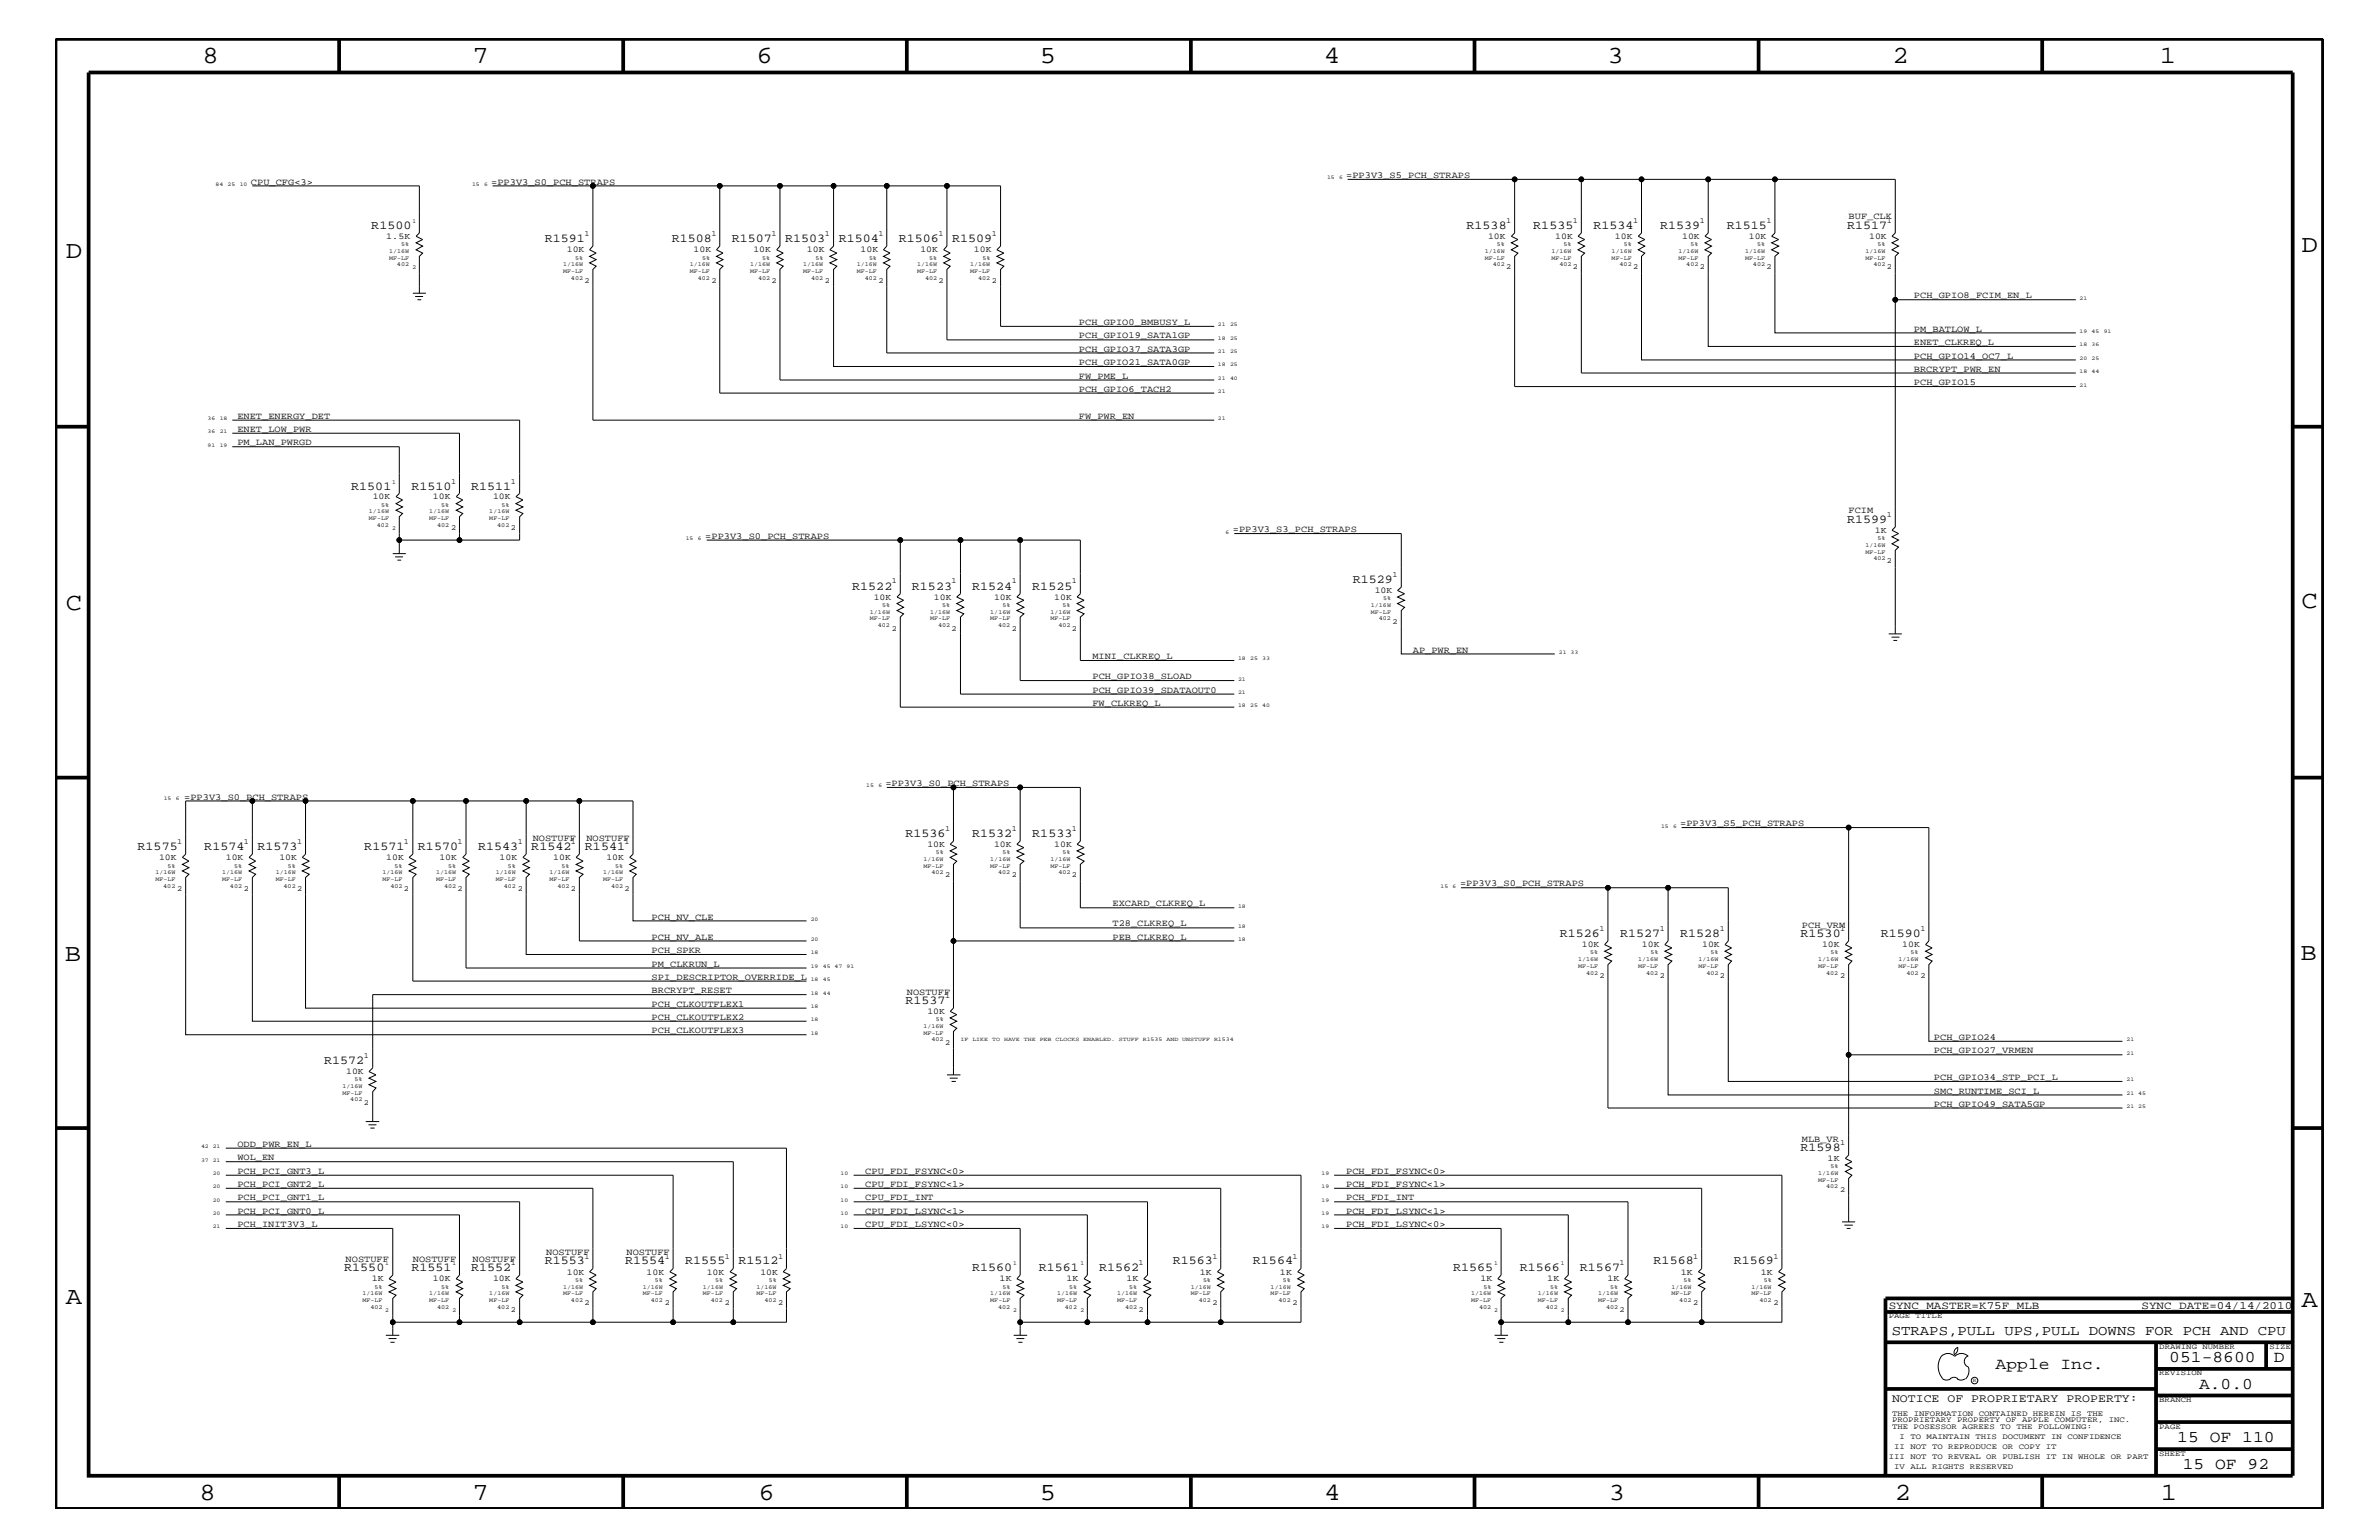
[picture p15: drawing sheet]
<svg xmlns="http://www.w3.org/2000/svg" width="432mm" height="279mm" viewBox="0 0 432 279" stroke-linecap="round" stroke-linejoin="round" font-family="sans-serif">
<defs><g id="words">
<g font-size="4.5">
<text x="36.7" y="11.5">8</text>
<text x="85.8" y="11.5">7</text>
<text x="137.3" y="11.5">6</text>
<text x="188.7" y="11.5">5</text>
<text x="240.3" y="11.5">4</text>
<text x="291.8" y="11.5">3</text>
<text x="343.5" y="11.5">2</text>
<text x="392" y="11.5">1</text>
<text x="11.9" y="46.8">D</text>
<text x="417.7" y="45.7">D</text>
<text x="11.9" y="110.6">C</text>
<text x="417.7" y="110.3">C</text>
<text x="11.8" y="174.3">B</text>
<text x="417.6" y="174.2">B</text>
<text x="11.9" y="236.7">A</text>
<text x="417.7" y="237.1">A</text>
<text x="36.2" y="272.1">8</text>
<text x="85.8" y="272.1">7</text>
<text x="137.7" y="272.1">6</text>
<text x="188.7" y="272.1">5</text>
<text x="240.4" y="272.1">4</text>
<text x="292" y="272.1">3</text>
<text x="343.9" y="272.1">2</text>
<text x="392.2" y="272.1">1</text>
</g>
<g font-size="3">
<text x="362.2" y="248.4">Apple Inc.</text>
<text x="393.7" y="247.1">051-8600</text>
<text x="399.2" y="252">A.0.0</text>
<text x="412.7" y="247.1">D</text>
<text x="395.2" y="261.6">15 OF 110</text>
<text x="396.2" y="266.6">15 OF 92</text>
</g>
<text font-size="2.5" x="343.4" y="242.3">STRAPS,PULL UPS,PULL DOWNS FOR PCH AND CPU</text>
<g font-size="2.2">
<text x="67.4" y="41.5">R1500</text>
<text x="266.2" y="41.5">R1538</text>
<text x="278.3" y="41.5">R1535</text>
<text x="289.2" y="41.5">R1534</text>
<text x="301.3" y="41.5">R1539</text>
<text x="313.4" y="41.5">R1515</text>
<text x="335.3" y="41.5">R1517</text>
<text x="98.9" y="44">R1591</text>
<text x="121.9" y="44">R1508</text>
<text x="132.8" y="44">R1507</text>
<text x="142.5" y="44">R1503</text>
<text x="152.2" y="44">R1504</text>
<text x="163.2" y="44">R1506</text>
<text x="172.8" y="44">R1509</text>
<text x="63.8" y="88.8">R1501</text>
<text x="74.7" y="88.8">R1510</text>
<text x="85.5" y="88.8">R1511</text>
<text x="335.3" y="94.9">R1599</text>
<text x="154.7" y="107">R1522</text>
<text x="165.5" y="107">R1523</text>
<text x="176.4" y="107">R1524</text>
<text x="187.4" y="107">R1525</text>
<text x="245.5" y="105.8">R1529</text>
<text x="25" y="154.3">R1575</text>
<text x="37.1" y="154.3">R1574</text>
<text x="46.7" y="154.3">R1573</text>
<text x="66.1" y="154.3">R1571</text>
<text x="75.9" y="154.3">R1570</text>
<text x="86.8" y="154.3">R1543</text>
<text x="96.4" y="154.3">R1542</text>
<text x="106.2" y="154.3">R1541</text>
<text x="164.3" y="151.8">R1536</text>
<text x="176.4" y="151.8">R1532</text>
<text x="187.4" y="151.8">R1533</text>
<text x="283.1" y="170">R1526</text>
<text x="294" y="170">R1527</text>
<text x="305" y="170">R1528</text>
<text x="326.8" y="170">R1530</text>
<text x="341.4" y="170">R1590</text>
<text x="164.3" y="182.1">R1537</text>
<text x="58.8" y="193.1">R1572</text>
<text x="326.8" y="208.8">R1598</text>
<text x="62.5" y="230.7">R1550</text>
<text x="74.7" y="230.7">R1551</text>
<text x="85.5" y="230.7">R1552</text>
<text x="98.9" y="229.4">R1553</text>
<text x="113.5" y="229.4">R1554</text>
<text x="124.4" y="229.4">R1555</text>
<text x="134" y="229.4">R1512</text>
<text x="176.4" y="230.7">R1560</text>
<text x="188.6" y="230.7">R1561</text>
<text x="199.5" y="230.7">R1562</text>
<text x="212.9" y="229.4">R1563</text>
<text x="227.4" y="229.4">R1564</text>
<text x="263.7" y="230.7">R1565</text>
<text x="275.8" y="230.7">R1566</text>
<text x="286.8" y="230.7">R1567</text>
<text x="300.1" y="229.4">R1568</text>
<text x="314.7" y="229.4">R1569</text>
</g>
<text font-size="2.1" x="343.4" y="254.4">NOTICE OF PROPRIETARY PROPERTY:</text>
<g font-size="2">
<text x="342.8" y="237.4">SYNC_MASTER=K75F_MLB</text>
<text x="388.7" y="237.4">SYNC_DATE=04/14/2010</text>
</g>
<g font-size="1.7">
<text x="45.6" y="33.6">CPU_CFG&lt;3&gt;</text>
<text x="89.2" y="33.6">=PP3V3_S0_PCH_STRAPS</text>
<text x="244.3" y="32.3">=PP3V3_S5_PCH_STRAPS</text>
<text x="335.5" y="39.8">BUF_CLK</text>
<text x="195.8" y="59">PCH_GPIO0_BMBUSY_L</text>
<text x="347.4" y="54.1">PCH_GPIO8_FCIM_EN_L</text>
<text x="195.8" y="63.9">PCH_GPIO37_SATA3GP</text>
<text x="195.8" y="61.4">PCH_GPIO19_SATA1GP</text>
<text x="347.4" y="65.1">PCH_GPIO14_OC7_L</text>
<text x="347.4" y="62.6">ENET_CLKREQ_L</text>
<text x="347.4" y="60.2">PM_BATLOW_L</text>
<text x="195.8" y="66.2">PCH_GPIO21_SATA0GP</text>
<text x="195.8" y="68.7">FW_PME_L</text>
<text x="195.8" y="71.1">PCH_GPIO6_TACH2</text>
<text x="347.4" y="69.9">PCH_GPIO15</text>
<text x="347.4" y="67.5">BRCRYPT_PWR_EN</text>
<text x="43.1" y="76">ENET_ENERGY_DET</text>
<text x="195.8" y="76">FW_PWR_EN</text>
<text x="43.1" y="78.3">ENET_LOW_PWR</text>
<text x="43.1" y="80.8">PM_LAN_PWRGD</text>
<text x="335.5" y="93.2">FCIM</text>
<text x="128" y="97.7">=PP3V3_S0_PCH_STRAPS</text>
<text x="223.8" y="96.5">=PP3V3_S3_PCH_STRAPS</text>
<text x="198.3" y="119.6">MINI_CLKREQ_L</text>
<text x="256.5" y="118.4">AP_PWR_EN</text>
<text x="198.3" y="125.7">PCH_GPIO39_SDATAOUT0</text>
<text x="198.3" y="123.2">PCH_GPIO38_SLOAD</text>
<text x="198.3" y="128">FW_CLKREQ_L</text>
<text x="160.7" y="142.6">=PP3V3_S0_PCH_STRAPS</text>
<text x="33.4" y="145.1">=PP3V3_S0_PCH_STRAPS</text>
<text x="305" y="149.9">=PP3V3_S5_PCH_STRAPS</text>
<text x="96.7" y="152.6">NOSTUFF</text>
<text x="106.4" y="152.6">NOSTUFF</text>
<text x="265" y="160.8">=PP3V3_S0_PCH_STRAPS</text>
<text x="118.3" y="166.9">PCH_NV_CLE</text>
<text x="201.9" y="164.5">EXCARD_CLKREQ_L</text>
<text x="118.3" y="172.9">PCH_SPKR</text>
<text x="118.3" y="170.5">PCH_NV_ALE</text>
<text x="201.9" y="168.1">T28_CLKREQ_L</text>
<text x="201.9" y="170.5">PEB_CLKREQ_L</text>
<text x="327.1" y="168.3">PCH_VRM</text>
<text x="118.3" y="175.4">PM_CLKRUN_L</text>
<text x="118.3" y="177.7">SPI_DESCRIPTOR_OVERRIDE_L</text>
<text x="118.3" y="180.2">BRCRYPT_RESET</text>
<text x="118.3" y="185">PCH_CLKOUTFLEX2</text>
<text x="118.3" y="182.7">PCH_CLKOUTFLEX1</text>
<text x="164.6" y="180.5">NOSTUFF</text>
<text x="118.3" y="187.5">PCH_CLKOUTFLEX3</text>
<text x="351" y="188.7">PCH_GPIO24</text>
<text x="351" y="191.1">PCH_GPIO27_VRMEN</text>
<text x="351" y="195.9">PCH_GPIO34_STP_PCI_L</text>
<text x="351" y="198.4">SMC_RUNTIME_SCI_L</text>
<text x="351" y="200.9">PCH_GPIO49_SATA5GP</text>
<text x="43.1" y="208.1">ODD_PWR_EN_L</text>
<text x="327.1" y="207.1">MLB_VR</text>
<text x="43.1" y="210.5">WOL_EN</text>
<text x="43.1" y="215.3">PCH_PCI_GNT2_L</text>
<text x="43.1" y="213">PCH_PCI_GNT3_L</text>
<text x="157.1" y="215.3">CPU_FDI_FSYNC&lt;1&gt;</text>
<text x="157.1" y="213">CPU_FDI_FSYNC&lt;0&gt;</text>
<text x="244.3" y="213">PCH_FDI_FSYNC&lt;0&gt;</text>
<text x="244.3" y="215.3">PCH_FDI_FSYNC&lt;1&gt;</text>
<text x="43.1" y="217.8">PCH_PCI_GNT1_L</text>
<text x="43.1" y="220.2">PCH_PCI_GNT0_L</text>
<text x="157.1" y="220.2">CPU_FDI_LSYNC&lt;1&gt;</text>
<text x="157.1" y="217.8">CPU_FDI_INT</text>
<text x="244.3" y="220.2">PCH_FDI_LSYNC&lt;1&gt;</text>
<text x="244.3" y="217.8">PCH_FDI_INT</text>
<text x="43.1" y="222.6">PCH_INIT3V3_L</text>
<text x="99.1" y="227.7">NOSTUFF</text>
<text x="113.7" y="227.7">NOSTUFF</text>
<text x="157.1" y="222.6">CPU_FDI_LSYNC&lt;0&gt;</text>
<text x="244.3" y="222.6">PCH_FDI_LSYNC&lt;0&gt;</text>
<text x="62.7" y="229">NOSTUFF</text>
<text x="74.9" y="229">NOSTUFF</text>
<text x="85.8" y="229">NOSTUFF</text>
</g>
<g font-size="1.6">
<text x="70.1" y="43.4">1.5K</text>
<text x="102.9" y="45.7">10K</text>
<text x="125.9" y="45.7">10K</text>
<text x="136.7" y="45.7">10K</text>
<text x="146.5" y="45.7">10K</text>
<text x="156.2" y="45.7">10K</text>
<text x="167" y="45.7">10K</text>
<text x="176.8" y="45.7">10K</text>
<text x="270.1" y="43.4">10K</text>
<text x="282.3" y="43.4">10K</text>
<text x="293.1" y="43.4">10K</text>
<text x="305.3" y="43.4">10K</text>
<text x="317.4" y="43.4">10K</text>
<text x="339.3" y="43.4">10K</text>
<text x="67.6" y="90.6">10K</text>
<text x="78.6" y="90.6">10K</text>
<text x="89.5" y="90.6">10K</text>
<text x="340.3" y="96.7">1K</text>
<text x="249.5" y="107.6">10K</text>
<text x="158.6" y="108.8">10K</text>
<text x="169.5" y="108.8">10K</text>
<text x="180.4" y="108.8">10K</text>
<text x="191.3" y="108.8">10K</text>
<text x="168.3" y="153.7">10K</text>
<text x="180.4" y="153.7">10K</text>
<text x="191.3" y="153.7">10K</text>
<text x="28.9" y="156.1">10K</text>
<text x="41" y="156.1">10K</text>
<text x="50.7" y="156.1">10K</text>
<text x="70.1" y="156.1">10K</text>
<text x="79.8" y="156.1">10K</text>
<text x="90.7" y="156.1">10K</text>
<text x="100.4" y="156.1">10K</text>
<text x="110.1" y="156.1">10K</text>
<text x="287.1" y="171.8">10K</text>
<text x="298" y="171.8">10K</text>
<text x="308.9" y="171.8">10K</text>
<text x="330.7" y="171.8">10K</text>
<text x="345.3" y="171.8">10K</text>
<text x="168.3" y="184">10K</text>
<text x="62.8" y="194.8">10K</text>
<text x="331.7" y="210.7">1K</text>
<text x="67.5" y="232.4">1K</text>
<text x="78.6" y="232.4">10K</text>
<text x="89.5" y="232.4">10K</text>
<text x="102.9" y="231.3">10K</text>
<text x="117.3" y="231.3">10K</text>
<text x="128.3" y="231.3">10K</text>
<text x="138" y="231.3">10K</text>
<text x="181.4" y="232.4">1K</text>
<text x="193.5" y="232.4">1K</text>
<text x="204.5" y="232.4">1K</text>
<text x="217.8" y="231.3">1K</text>
<text x="232.3" y="231.3">1K</text>
<text x="268.7" y="232.4">1K</text>
<text x="280.8" y="232.4">1K</text>
<text x="291.8" y="232.4">1K</text>
<text x="305.1" y="231.3">1K</text>
<text x="319.6" y="231.3">1K</text>
</g>
<g font-size="1.4">
<text x="273.4" y="40.4">1</text>
<text x="285.5" y="40.4">1</text>
<text x="296.4" y="40.4">1</text>
<text x="308.5" y="40.4">1</text>
<text x="320.6" y="40.4">1</text>
<text x="342.5" y="40.4">1</text>
<text x="106.1" y="42.9">1</text>
<text x="129.1" y="42.9">1</text>
<text x="140" y="42.9">1</text>
<text x="149.7" y="42.9">1</text>
<text x="159.4" y="42.9">1</text>
<text x="170.3" y="42.9">1</text>
<text x="180" y="42.9">1</text>
<text x="106.1" y="51.3">2</text>
<text x="129.1" y="51.3">2</text>
<text x="140" y="51.3">2</text>
<text x="149.7" y="51.3">2</text>
<text x="159.4" y="51.3">2</text>
<text x="170.3" y="51.3">2</text>
<text x="180" y="51.3">2</text>
<text x="273.4" y="48.9">2</text>
<text x="285.5" y="48.9">2</text>
<text x="296.4" y="48.9">2</text>
<text x="308.5" y="48.9">2</text>
<text x="320.6" y="48.9">2</text>
<text x="342.5" y="48.9">2</text>
<text x="81.9" y="87.7">1</text>
<text x="92.7" y="87.7">1</text>
<text x="342.5" y="93.8">1</text>
<text x="81.9" y="96.2">2</text>
<text x="92.7" y="96.2">2</text>
<text x="161.9" y="105.9">1</text>
<text x="172.7" y="105.9">1</text>
<text x="183.6" y="105.9">1</text>
<text x="194.6" y="105.9">1</text>
<text x="252.7" y="104.7">1</text>
<text x="342.5" y="102.2">2</text>
<text x="252.7" y="113.1">2</text>
<text x="161.9" y="114.4">2</text>
<text x="172.7" y="114.4">2</text>
<text x="183.6" y="114.4">2</text>
<text x="194.6" y="114.4">2</text>
<text x="32.2" y="153.2">1</text>
<text x="44.3" y="153.2">1</text>
<text x="53.9" y="153.2">1</text>
<text x="73.3" y="153.2">1</text>
<text x="83.1" y="153.2">1</text>
<text x="94" y="153.2">1</text>
<text x="103.6" y="153.2">1</text>
<text x="113.4" y="153.2">1</text>
<text x="171.5" y="150.7">1</text>
<text x="183.6" y="150.7">1</text>
<text x="194.6" y="150.7">1</text>
<text x="32.2" y="161.7">2</text>
<text x="44.3" y="161.7">2</text>
<text x="53.9" y="161.7">2</text>
<text x="73.3" y="161.7">2</text>
<text x="83.1" y="161.7">2</text>
<text x="94" y="161.7">2</text>
<text x="103.6" y="161.7">2</text>
<text x="113.4" y="161.7">2</text>
<text x="171.5" y="159.2">2</text>
<text x="183.6" y="159.2">2</text>
<text x="194.6" y="159.2">2</text>
<text x="290.3" y="168.9">1</text>
<text x="301.2" y="168.9">1</text>
<text x="312.2" y="168.9">1</text>
<text x="334" y="168.9">1</text>
<text x="348.6" y="168.9">1</text>
<text x="290.3" y="177.4">2</text>
<text x="301.2" y="177.4">2</text>
<text x="312.2" y="177.4">2</text>
<text x="334" y="177.4">2</text>
<text x="348.6" y="177.4">2</text>
<text x="171.5" y="181">1</text>
<text x="66" y="192">1</text>
<text x="171.5" y="189.5">2</text>
<text x="66" y="200.4">2</text>
<text x="334" y="207.7">1</text>
<text x="334" y="216.2">2</text>
<text x="92.7" y="229.6">1</text>
<text x="106.1" y="228.4">1</text>
<text x="120.6" y="228.4">1</text>
<text x="131.6" y="228.4">1</text>
<text x="141.2" y="228.4">1</text>
<text x="206.7" y="229.6">1</text>
<text x="220" y="228.4">1</text>
<text x="234.6" y="228.4">1</text>
<text x="294" y="229.6">1</text>
<text x="307.3" y="228.4">1</text>
<text x="321.9" y="228.4">1</text>
<text x="92.7" y="238">2</text>
<text x="106.1" y="236.8">2</text>
<text x="120.6" y="236.8">2</text>
<text x="131.6" y="236.8">2</text>
<text x="141.2" y="236.8">2</text>
<text x="206.7" y="238">2</text>
<text x="220" y="236.8">2</text>
<text x="234.6" y="236.8">2</text>
<text x="294" y="238">2</text>
<text x="307.3" y="236.8">2</text>
<text x="321.9" y="236.8">2</text>
<text x="342.8" y="239.2">PAGE TITLE</text>
<text x="391.9" y="244.7">DRAWING NUMBER</text>
<text x="411.9" y="244.7">SIZE</text>
<text x="391.9" y="249.5">REVISION</text>
<text x="343.4" y="256.8">THE INFORMATION CONTAINED HEREIN IS THE</text>
<text x="391.9" y="254.4">BRANCH</text>
<text x="343.4" y="259.3">THE POSESSOR AGREES TO THE FOLLOWING:</text>
<text x="343.4" y="258">PROPRIETARY PROPERTY OF APPLE COMPUTER, INC.</text>
<text x="343.8" y="262.9">II NOT TO REPRODUCE OR COPY IT</text>
<text x="344.8" y="261.1">I TO MAINTAIN THIS DOCUMENT IN CONFIDENCE</text>
<text x="391.9" y="259.3">PAGE</text>
<text x="342.8" y="264.7">III NOT TO REVEAL OR PUBLISH IT IN WHOLE OR PART</text>
<text x="343.8" y="266.6">IV ALL RIGHTS RESERVED</text>
<text x="391.9" y="264.1">SHEET</text>
</g>
<g font-size="1.1">
<text x="74.8" y="40.4">1</text>
<text x="70.6" y="45.9">1/16W</text>
<text x="70.6" y="47.1">MF-LF</text>
<text x="72.8" y="44.6">5%</text>
<text x="104.4" y="47.1">5%</text>
<text x="127.4" y="47.1">5%</text>
<text x="138.3" y="47.1">5%</text>
<text x="148" y="47.1">5%</text>
<text x="157.7" y="47.1">5%</text>
<text x="168.7" y="47.1">5%</text>
<text x="178.3" y="47.1">5%</text>
<text x="269.5" y="47.1">MF-LF</text>
<text x="269.5" y="45.9">1/16W</text>
<text x="271.7" y="44.6">5%</text>
<text x="281.6" y="47.1">MF-LF</text>
<text x="281.6" y="45.9">1/16W</text>
<text x="283.8" y="44.6">5%</text>
<text x="292.5" y="45.9">1/16W</text>
<text x="292.5" y="47.1">MF-LF</text>
<text x="294.7" y="44.6">5%</text>
<text x="304.6" y="45.9">1/16W</text>
<text x="304.6" y="47.1">MF-LF</text>
<text x="306.8" y="44.6">5%</text>
<text x="316.7" y="47.1">MF-LF</text>
<text x="316.7" y="45.9">1/16W</text>
<text x="318.9" y="44.6">5%</text>
<text x="338.6" y="45.9">1/16W</text>
<text x="338.6" y="47.1">MF-LF</text>
<text x="340.8" y="44.6">5%</text>
<text x="72.1" y="48.3">402</text>
<text x="74.8" y="48.9">2</text>
<text x="102.2" y="49.6">MF-LF</text>
<text x="102.2" y="48.3">1/16W</text>
<text x="103.6" y="50.7">402</text>
<text x="125.2" y="49.6">MF-LF</text>
<text x="125.2" y="48.3">1/16W</text>
<text x="126.7" y="50.7">402</text>
<text x="136.1" y="49.6">MF-LF</text>
<text x="136.1" y="48.3">1/16W</text>
<text x="137.6" y="50.7">402</text>
<text x="145.8" y="48.3">1/16W</text>
<text x="145.8" y="49.6">MF-LF</text>
<text x="147.2" y="50.7">402</text>
<text x="155.5" y="48.3">1/16W</text>
<text x="155.5" y="49.6">MF-LF</text>
<text x="157" y="50.7">402</text>
<text x="166.5" y="48.3">1/16W</text>
<text x="166.5" y="49.6">MF-LF</text>
<text x="167.9" y="50.7">402</text>
<text x="176.1" y="49.6">MF-LF</text>
<text x="176.1" y="48.3">1/16W</text>
<text x="177.5" y="50.7">402</text>
<text x="270.9" y="48.3">402</text>
<text x="283" y="48.3">402</text>
<text x="294" y="48.3">402</text>
<text x="306.1" y="48.3">402</text>
<text x="318.2" y="48.3">402</text>
<text x="340" y="48.3">402</text>
<text x="71.2" y="87.7">1</text>
<text x="67" y="94.3">MF-LF</text>
<text x="67" y="93.2">1/16W</text>
<text x="68.4" y="95.6">402</text>
<text x="69.2" y="92">5%</text>
<text x="77.9" y="93.2">1/16W</text>
<text x="77.9" y="94.3">MF-LF</text>
<text x="79.3" y="95.6">402</text>
<text x="80.1" y="92">5%</text>
<text x="88.8" y="94.3">MF-LF</text>
<text x="88.8" y="93.2">1/16W</text>
<text x="90.3" y="95.6">402</text>
<text x="91" y="92">5%</text>
<text x="71.2" y="96.2">2</text>
<text x="338.6" y="99.3">1/16W</text>
<text x="338.6" y="100.4">MF-LF</text>
<text x="340" y="101.6">402</text>
<text x="340.8" y="98">5%</text>
<text x="157.9" y="111.4">1/16W</text>
<text x="157.9" y="112.6">MF-LF</text>
<text x="159.3" y="113.7">402</text>
<text x="160.1" y="110.2">5%</text>
<text x="168.8" y="111.4">1/16W</text>
<text x="168.8" y="112.6">MF-LF</text>
<text x="170.3" y="113.7">402</text>
<text x="171" y="110.2">5%</text>
<text x="179.7" y="112.6">MF-LF</text>
<text x="179.7" y="111.4">1/16W</text>
<text x="181.2" y="113.7">402</text>
<text x="181.9" y="110.2">5%</text>
<text x="190.7" y="112.6">MF-LF</text>
<text x="190.7" y="111.4">1/16W</text>
<text x="192.1" y="113.7">402</text>
<text x="192.9" y="110.2">5%</text>
<text x="248.8" y="110.2">1/16W</text>
<text x="248.8" y="111.4">MF-LF</text>
<text x="250.3" y="112.6">402</text>
<text x="251" y="108.9">5%</text>
<text x="169.8" y="155">5%</text>
<text x="181.9" y="155">5%</text>
<text x="192.9" y="155">5%</text>
<text x="28.2" y="158.6">1/16W</text>
<text x="28.2" y="159.9">MF-LF</text>
<text x="29.6" y="161.1">402</text>
<text x="30.4" y="157.4">5%</text>
<text x="40.3" y="159.9">MF-LF</text>
<text x="40.3" y="158.6">1/16W</text>
<text x="41.7" y="161.1">402</text>
<text x="42.5" y="157.4">5%</text>
<text x="50" y="159.9">MF-LF</text>
<text x="50" y="158.6">1/16W</text>
<text x="51.5" y="161.1">402</text>
<text x="52.2" y="157.4">5%</text>
<text x="69.4" y="158.6">1/16W</text>
<text x="69.4" y="159.9">MF-LF</text>
<text x="70.9" y="161.1">402</text>
<text x="71.6" y="157.4">5%</text>
<text x="79.2" y="159.9">MF-LF</text>
<text x="79.2" y="158.6">1/16W</text>
<text x="80.6" y="161.1">402</text>
<text x="81.4" y="157.4">5%</text>
<text x="90" y="159.9">MF-LF</text>
<text x="90" y="158.6">1/16W</text>
<text x="91.4" y="161.1">402</text>
<text x="92.2" y="157.4">5%</text>
<text x="99.7" y="158.6">1/16W</text>
<text x="99.7" y="159.9">MF-LF</text>
<text x="101.2" y="161.1">402</text>
<text x="101.9" y="157.4">5%</text>
<text x="109.5" y="158.6">1/16W</text>
<text x="109.5" y="159.9">MF-LF</text>
<text x="110.9" y="161.1">402</text>
<text x="111.7" y="157.4">5%</text>
<text x="167.6" y="156.2">1/16W</text>
<text x="167.6" y="157.4">MF-LF</text>
<text x="169.1" y="158.6">402</text>
<text x="179.7" y="157.4">MF-LF</text>
<text x="179.7" y="156.2">1/16W</text>
<text x="181.2" y="158.6">402</text>
<text x="190.7" y="157.4">MF-LF</text>
<text x="190.7" y="156.2">1/16W</text>
<text x="192.1" y="158.6">402</text>
<text x="288.6" y="173.2">5%</text>
<text x="299.6" y="173.2">5%</text>
<text x="310.5" y="173.2">5%</text>
<text x="332.2" y="173.2">5%</text>
<text x="346.8" y="173.2">5%</text>
<text x="286.4" y="175.6">MF-LF</text>
<text x="286.4" y="174.4">1/16W</text>
<text x="287.9" y="176.8">402</text>
<text x="297.3" y="175.6">MF-LF</text>
<text x="297.3" y="174.4">1/16W</text>
<text x="298.8" y="176.8">402</text>
<text x="308.3" y="175.6">MF-LF</text>
<text x="308.3" y="174.4">1/16W</text>
<text x="309.7" y="176.8">402</text>
<text x="330" y="174.4">1/16W</text>
<text x="330" y="175.6">MF-LF</text>
<text x="331.5" y="176.8">402</text>
<text x="344.6" y="174.4">1/16W</text>
<text x="344.6" y="175.6">MF-LF</text>
<text x="346" y="176.8">402</text>
<text x="169.8" y="185.3">5%</text>
<text x="167.6" y="186.5">1/16W</text>
<text x="167.6" y="187.7">MF-LF</text>
<text x="169.1" y="188.9">402</text>
<text x="62.1" y="197.4">1/16W</text>
<text x="64.3" y="196.2">5%</text>
<text x="62.1" y="198.7">MF-LF</text>
<text x="63.6" y="199.8">402</text>
<text x="330" y="214.4">MF-LF</text>
<text x="330" y="213.2">1/16W</text>
<text x="331.5" y="215.6">402</text>
<text x="332.2" y="211.9">5%</text>
<text x="68" y="233.8">5%</text>
<text x="69.9" y="229.6">1</text>
<text x="80.1" y="233.8">5%</text>
<text x="82.1" y="229.6">1</text>
<text x="91" y="233.8">5%</text>
<text x="102.2" y="233.8">1/16W</text>
<text x="104.4" y="232.6">5%</text>
<text x="116.7" y="233.8">1/16W</text>
<text x="118.9" y="232.6">5%</text>
<text x="127.6" y="233.8">1/16W</text>
<text x="129.8" y="232.6">5%</text>
<text x="137.3" y="233.8">1/16W</text>
<text x="139.5" y="232.6">5%</text>
<text x="181.9" y="233.8">5%</text>
<text x="183.9" y="229.6">1</text>
<text x="194.1" y="233.8">5%</text>
<text x="196.1" y="229.6">1</text>
<text x="205" y="233.8">5%</text>
<text x="216.2" y="233.8">1/16W</text>
<text x="218.4" y="232.6">5%</text>
<text x="230.6" y="233.8">1/16W</text>
<text x="232.8" y="232.6">5%</text>
<text x="269.2" y="233.8">5%</text>
<text x="271.2" y="229.6">1</text>
<text x="281.3" y="233.8">5%</text>
<text x="283.3" y="229.6">1</text>
<text x="292.3" y="233.8">5%</text>
<text x="303.4" y="233.8">1/16W</text>
<text x="305.6" y="232.6">5%</text>
<text x="317.9" y="233.8">1/16W</text>
<text x="320.1" y="232.6">5%</text>
<text x="65.8" y="236.2">MF-LF</text>
<text x="65.8" y="235">1/16W</text>
<text x="67.2" y="237.4">402</text>
<text x="69.9" y="238">2</text>
<text x="77.9" y="236.2">MF-LF</text>
<text x="77.9" y="235">1/16W</text>
<text x="79.3" y="237.4">402</text>
<text x="82.1" y="238">2</text>
<text x="88.8" y="236.2">MF-LF</text>
<text x="88.8" y="235">1/16W</text>
<text x="90.3" y="237.4">402</text>
<text x="102.2" y="235">MF-LF</text>
<text x="103.6" y="236.2">402</text>
<text x="116.7" y="235">MF-LF</text>
<text x="118.1" y="236.2">402</text>
<text x="127.6" y="235">MF-LF</text>
<text x="129" y="236.2">402</text>
<text x="137.3" y="235">MF-LF</text>
<text x="138.8" y="236.2">402</text>
<text x="179.7" y="235">1/16W</text>
<text x="179.7" y="236.2">MF-LF</text>
<text x="181.2" y="237.4">402</text>
<text x="183.9" y="238">2</text>
<text x="191.9" y="236.2">MF-LF</text>
<text x="191.9" y="235">1/16W</text>
<text x="193.3" y="237.4">402</text>
<text x="196.1" y="238">2</text>
<text x="202.8" y="235">1/16W</text>
<text x="202.8" y="236.2">MF-LF</text>
<text x="204.2" y="237.4">402</text>
<text x="216.2" y="235">MF-LF</text>
<text x="217.6" y="236.2">402</text>
<text x="230.6" y="235">MF-LF</text>
<text x="232.1" y="236.2">402</text>
<text x="267" y="236.2">MF-LF</text>
<text x="267" y="235">1/16W</text>
<text x="268.5" y="237.4">402</text>
<text x="271.2" y="238">2</text>
<text x="279.1" y="235">1/16W</text>
<text x="279.1" y="236.2">MF-LF</text>
<text x="280.6" y="237.4">402</text>
<text x="283.3" y="238">2</text>
<text x="290.1" y="236.2">MF-LF</text>
<text x="290.1" y="235">1/16W</text>
<text x="291.5" y="237.4">402</text>
<text x="303.4" y="235">MF-LF</text>
<text x="304.8" y="236.2">402</text>
<text x="317.9" y="235">MF-LF</text>
<text x="319.4" y="236.2">402</text>
</g>
<g font-size="1">
<text x="39.1" y="33.7">84</text>
<text x="41.3" y="33.7">25</text>
<text x="43.5" y="33.7">10</text>
<text x="85.7" y="33.7">15</text>
<text x="87.9" y="33.7">6</text>
<text x="240.9" y="32.5">15</text>
<text x="243.1" y="32.5">6</text>
<text x="221.1" y="59.2">21</text>
<text x="223.3" y="59.2">25</text>
<text x="377.4" y="54.4">21</text>
<text x="221.1" y="61.7">18</text>
<text x="221.1" y="64">21</text>
<text x="223.3" y="61.7">25</text>
<text x="223.3" y="64">25</text>
<text x="377.4" y="65.3">20</text>
<text x="377.4" y="62.9">18</text>
<text x="377.4" y="60.4">19</text>
<text x="379.6" y="65.3">25</text>
<text x="379.6" y="62.9">36</text>
<text x="379.6" y="60.4">45</text>
<text x="381.8" y="60.4">91</text>
<text x="221.1" y="66.5">18</text>
<text x="221.1" y="68.9">21</text>
<text x="221.1" y="71.3">21</text>
<text x="223.3" y="66.5">25</text>
<text x="223.3" y="68.9">40</text>
<text x="377.4" y="70.1">21</text>
<text x="377.4" y="67.7">18</text>
<text x="379.6" y="67.7">44</text>
<text x="37.7" y="76.2">36</text>
<text x="39.9" y="76.2">18</text>
<text x="221.1" y="76.2">21</text>
<text x="37.7" y="78.6">36</text>
<text x="37.7" y="81.1">91</text>
<text x="39.9" y="78.6">21</text>
<text x="39.9" y="81.1">19</text>
<text x="124.5" y="98">15</text>
<text x="126.7" y="98">6</text>
<text x="222.4" y="96.8">6</text>
<text x="224.7" y="119.8">18</text>
<text x="226.9" y="119.8">25</text>
<text x="229.1" y="119.8">33</text>
<text x="283" y="118.6">21 33</text>
<text x="224.7" y="125.9">21</text>
<text x="224.7" y="123.5">21</text>
<text x="224.7" y="128.3">18</text>
<text x="226.9" y="128.3">25</text>
<text x="229.1" y="128.3">40</text>
<text x="157.2" y="142.9">15</text>
<text x="159.4" y="142.9">6</text>
<text x="29.7" y="145.1">15</text>
<text x="31.9" y="145.1">6</text>
<text x="301.5" y="150.1">15</text>
<text x="303.7" y="150.1">6</text>
<text x="261.5" y="161.1">15</text>
<text x="263.7" y="161.1">6</text>
<text x="147.2" y="167.1">20</text>
<text x="224.7" y="164.7">18</text>
<text x="147.2" y="173.2">18</text>
<text x="147.2" y="170.7">20</text>
<text x="224.7" y="168.3">18</text>
<text x="224.7" y="170.7">18</text>
<text x="147.2" y="178">18</text>
<text x="147.2" y="175.6">19</text>
<text x="149.4" y="178">45</text>
<text x="149.4" y="175.6">45 47</text>
<text x="153.7" y="175.6">91</text>
<text x="147.2" y="180.5">18</text>
<text x="147.2" y="185.3">18</text>
<text x="147.2" y="182.9">18</text>
<text x="149.4" y="180.5">44</text>
<text x="147.2" y="187.7">18</text>
<text x="174.3" y="188.9">IF</text>
<text x="176.5" y="188.9">LIKE</text>
<text x="180.1" y="188.9">TO</text>
<text x="182.2" y="188.9">HAVE</text>
<text x="185.8" y="188.9">THE</text>
<text x="188.7" y="188.9">PEB</text>
<text x="191.6" y="188.9">CLOCKS</text>
<text x="196.6" y="188.9">ENABLED.</text>
<text x="203.1" y="188.9">STUFF</text>
<text x="207.4" y="188.9">R1535</text>
<text x="211.7" y="188.9">AND</text>
<text x="214.6" y="188.9">UNSTUFF</text>
<text x="220.4" y="188.9">R1534</text>
<text x="386" y="191.4">21</text>
<text x="386" y="188.9">21</text>
<text x="386" y="196.2">21</text>
<text x="386" y="198.7">21 45</text>
<text x="386" y="201">21 25</text>
<text x="36.5" y="208.3">42 21</text>
<text x="36.5" y="210.8">37 21</text>
<text x="38.6" y="215.6">20</text>
<text x="38.6" y="213.2">20</text>
<text x="152.6" y="215.6">10</text>
<text x="152.6" y="213.2">10</text>
<text x="239.9" y="213.2">19</text>
<text x="239.9" y="215.6">19</text>
<text x="38.6" y="218">20</text>
<text x="38.6" y="220.4">20</text>
<text x="152.6" y="220.4">10</text>
<text x="152.6" y="218">10</text>
<text x="239.9" y="220.4">19</text>
<text x="239.9" y="218">19</text>
<text x="38.6" y="222.9">21</text>
<text x="152.6" y="222.9">10</text>
<text x="239.9" y="222.9">19</text>
<text x="358.1" y="250.7">R</text>
</g>
</g></defs>
<g fill="none" stroke="#000" stroke-width=".18">
<path d="M45.8 33.7h30.3v8.6l-.6 .6 1.2 .6-1.2 .6 1.2 .5-1.2 .7 1.2 .6-.6 .6v6.7M89.4 33.7h18.2v10.9l-.6 .7 1.2 .6-1.2 .6 1.2 .6-1.2 .6 1.2 .6-.6 .6v27.3h112.8M107.6 33.7h23v10.9l-.6 .7 1.2 .6-1.2 .6 1.2 .6-1.2 .6 1.2 .6-.6 .6v22.4h89.8M130.6 33.7h11v10.9l-.6 .7 1.2 .6-1.2 .6 1.2 .6-1.2 .6 1.2 .6-.6 .6v20h78.8M141.6 33.7h9.7v10.9l-.7 .7 1.3 .6-1.3 .6 1.3 .6-1.3 .6 1.3 .6-.6 .6v17.6h69.1M151.3 33.7h9.7v10.9l-.6 .7 1.1 .6-1.1 .6 1.1 .6-1.1 .6 1.1 .6-.5 .6v15.1h59.4M161 33.7h10.9v10.9l-.6 .7 1.2 .6-1.2 .6 1.2 .6-1.2 .6 1.2 .6-.6 .6v12.8h48.5M171.9 33.7h9.7v10.9l-.7 .7 1.3 .6-1.3 .6 1.3 .6-1.3 .6 1.3 .6-.6 .6v10.3h38.8M244.6 32.5h30.3v9.8l-.6 .6 1.2 .6-1.2 .6 1.2 .5-1.2 .7 1.2 .6-.6 .6v23.6h101.9M274.9 32.5h12.1v9.8l-.6 .6 1.2 .6-1.2 .6 1.2 .5-1.2 .7 1.2 .6-.6 .6v21.2h89.8M287 32.5h10.9v9.8l-.6 .6 1.2 .6-1.2 .6 1.2 .5-1.2 .7 1.2 .6-.6 .6v18.8h78.9M297.9 32.5h12.1v9.8l-.5 .6 1.1 .6-1.1 .6 1.1 .5-1.1 .7 1.1 .6-.6 .6v16.4h66.8"/>
<path d="M310 32.5h12.2v9.8l-.6 .6 1.2 .6-1.2 .6 1.2 .5-1.2 .7 1.2 .6-.6 .6v13.9h54.6M322.2 32.5h21.8v9.8l-.6 .6 1.2 .6-1.2 .6 1.2 .5-1.2 .7 1.2 .6-.6 .6v7.9M74.9 53.2h2.4M75.4 53.8h1.4M75.8 54.4h.7M376.8 54.4h-32.8v41.2l-.6 .6 1.2 .6-1.2 .6 1.2 .6-1.2 .7 1.2 .6-.6 .6v15.1M42.2 76.2h52.1v13.3l-.7 .6 1.3 .6-1.3 .7 1.3 .6-1.3 .6 1.3 .6-.6 .6v4.2h-10.9v-4.2l.6-.6-1.2-.6 1.2-.6-1.2-.6 1.2-.7-1.2-.6 .6-.6v-10.9h-41.2M42.2 81.1h30.3v8.4l-.6 .6 1.2 .6-1.2 .7 1.2 .6-1.2 .6 1.2 .6-.6 .6v4.2M83.4 98h-10.9v2.4M128.3 98h35.1v9.7l-.6 .6 1.2 .6-1.2 .6 1.2 .7-1.2 .6 1.2 .6-.6 .6v16.3h60.6M163.4 98h10.9v9.7l-.6 .6 1.2 .6-1.2 .6 1.2 .7-1.2 .6 1.2 .6-.6 .6v13.9h49.7M174.3 98h10.9v9.7l-.6 .6 1.2 .6-1.2 .6 1.2 .7-1.2 .6 1.2 .6-.6 .6v11.5h38.8"/>
<path d="M185.2 98h10.9v9.7l-.6 .6 1.3 .6-1.3 .6 1.3 .7-1.3 .6 1.3 .6-.7 .6v7.8h27.9M224 96.8h30.3v9.7l-.6 .6 1.2 .6-1.2 .6 1.2 .6-1.2 .6 1.2 .7-.6 .6v7.8h27.9M71.3 100.4h2.4M71.7 101h1.5M72.1 101.6h.7M342.8 115h2.4M343.3 115.6h1.5M343.7 116.2h.6M45.8 145.3h-12.1v9.7l-.6 .6 1.2 .6-1.2 .6 1.2 .6-1.2 .6 1.2 .6-.6 .6v28.5h112.7M55.5 145.3h-9.7v9.7l-.6 .6 1.2 .6-1.2 .6 1.2 .6-1.2 .6 1.2 .6-.6 .6v26.1h100.6M74.9 145.3h-19.4v9.7l-.6 .6 1.2 .6-1.2 .6 1.2 .6-1.2 .6 1.2 .6-.6 .6v23.7h90.9M84.6 145.3h-9.7v9.7l-.6 .6 1.2 .6-1.2 .6 1.2 .6-1.2 .6 1.2 .6-.6 .6v18.8h71.5"/>
<path d="M95.5 145.3h9.7M161 142.9h12.1M185.2 142.9h-12.1v9.7l-.6 .6 1.2 .6-1.2 .6 1.2 .6-1.2 .6 1.2 .6-.6 .6v13.9h50.9M305.2 150.1h30.3M146.4 167.1h-31.5v-7.9l.6-.6-1.2-.6 1.2-.6-1.2-.6 1.2-.6-1.2-.6 .6-.6v-9.7h-9.7v9.7l-.6 .6 1.2 .6-1.2 .6 1.2 .6-1.2 .6 1.2 .6-.6 .6v11.5h41.2M146.4 173.2h-50.9v-14l.6-.6-1.2-.6 1.2-.6-1.2-.6 1.2-.6-1.2-.6 .6-.6v-9.7h-10.9v9.7l-.6 .6 1.2 .6-1.2 .6 1.2 .6-1.2 .6 1.2 .6-.6 .6v16.4h61.8M173.1 170.7v12.2l-.6 .6 1.2 .6-1.2 .6 1.2 .6-1.2 .6 1.2 .6-.6 .6v7.9M224 164.7h-27.9v-7.9l.7-.6-1.3-.6 1.3-.6-1.3-.6 1.3-.6-1.3-.6 .6-.6v-9.7h-10.9v9.7l-.6 .6 1.2 .6-1.2 .6 1.2 .6-1.2 .6 1.2 .6-.6 .6v11.5h38.8M265.2 161.1h26.6M302.8 161.1h-11v9.6l-.5 .7 1.2 .6-1.2 .6 1.2 .6-1.2 .6 1.2 .6-.7 .6v26h93.4M146.4 180.5h-78.8v13.2l-.6 .7 1.2 .6-1.2 .6 1.2 .6-1.2 .6 1.2 .6-.6 .7v5.4M171.9 195h2.4"/>
<path d="M172.4 195.6h1.4M172.7 196.2h.8M385.2 188.9h-35.1v-13.9l.6-.6-1.2-.6 1.2-.6-1.2-.6 1.2-.6-1.2-.6 .6-.7v-20.6h-14.6v20.6l-.6 .7 1.2 .6-1.2 .6 1.2 .6-1.2 .6 1.2 .6-.6 .6v16.4M385.2 196.2h-71.5v-21.2l.6-.6-1.2-.6 1.2-.6-1.2-.6 1.2-.6-1.2-.6 .6-.7v-9.6h-10.9v9.6l-.6 .7 1.2 .6-1.2 .6 1.2 .6-1.2 .6 1.2 .6-.6 .6v23.7h82.4M385.2 191.4h-49.7v18.2l-.6 .6 1.2 .6-1.2 .6 1.2 .5-1.2 .6 1.2 .7-.6 .6v7.9M41 218h53.3v13.3l-.7 .7 1.3 .6-1.3 .6 1.3 .6-1.3 .6 1.3 .6-.6 .6v4.3M41 215.6h66.6v14.6l-.6 .5 1.2 .6-1.2 .7 1.2 .6-1.2 .6 1.2 .6-.6 .6v5.5M41 213.2h81.2v17l-.6 .5 1.2 .6-1.2 .7 1.2 .6-1.2 .6 1.2 .6-.6 .6v5.5M41 208.3h101.7v21.9l-.5 .5 1.2 .6-1.2 .7 1.2 .6-1.2 .6 1.2 .6-.7 .6v5.5h-9.6v-5.5l.6-.6-1.2-.6 1.2-.6-1.2-.6 1.2-.7-1.2-.6 .6-.5v-19.4h-92.1M66.4 203.5h2.4M66.9 204.1h1.4M67.2 204.7h.8"/>
<path d="M154.9 213.2h81.2v17l-.6 .5 1.2 .6-1.2 .7 1.2 .6-1.2 .6 1.2 .6-.6 .6v5.5h-50.9M154.9 215.6h66.7v14.6l-.6 .5 1.2 .6-1.2 .7 1.2 .6-1.2 .6 1.2 .6-.6 .6v5.5M154.9 218h53.4v13.3l-.7 .7 1.3 .6-1.3 .6 1.3 .6-1.3 .6 1.3 .6-.6 .6v4.3M242.1 213.2h81.3v17l-.6 .5 1.2 .6-1.2 .7 1.2 .6-1.2 .6 1.2 .6-.6 .6v5.5h-50.9M242.1 215.6h66.8v14.6l-.6 .5 1.2 .6-1.2 .7 1.2 .6-1.2 .6 1.2 .6-.6 .6v5.5M242.1 218h53.4v13.3l-.6 .7 1.3 .6-1.3 .6 1.3 .6-1.3 .6 1.3 .6-.7 .6v4.3M41 222.9h30.3v8.4l-.7 .7 1.3 .6-1.3 .6 1.3 .6-1.3 .6 1.3 .6-.6 .6v6.7M41 220.4h42.4v10.9l-.6 .7 1.2 .6-1.2 .6 1.2 .6-1.2 .6 1.2 .6-.6 .6v4.3M71.3 239.9h61.8M154.9 220.4h42.5v10.9l-.6 .7 1.2 .6-1.2 .6 1.2 .6-1.2 .6 1.2 .6-.6 .6v4.3M154.9 222.9h30.3v8.4l-.6 .7 1.2 .6-1.2 .6 1.2 .6-1.2 .6 1.2 .6-.6 .6v6.7M242.1 220.4h42.5v10.9l-.6 .7 1.2 .6-1.2 .6 1.2 .6-1.2 .6 1.2 .6-.6 .6v4.3"/>
<path d="M242.1 222.9h30.4v8.4l-.6 .7 1.2 .6-1.2 .6 1.2 .6-1.2 .6 1.2 .6-.6 .6v6.7M334.3 221.7h2.4M334.8 222.3h1.5M335.2 222.9h.7M70 242.3h2.5M70.5 242.9h1.5M70.9 243.5h.7M184 242.3h2.4M184.5 242.9h1.4M184.8 243.5h.8M271.3 242.3h2.4M271.8 242.9h1.4"/>
<path d="M272.1 243.5h.8M352.3 246.1a1.69 1.69 0 0 1 2.5 0 1.72 1.72 0 0 1 2.4 0M352.4 246a3.2 3.2 0 0 0 .4 4.3l.8 .1 .4-.2M354 250.2l.7-.3 .7 .3M355.2 250.2l.7 .2 .7-.2M355.3 244.4v.3a1.18 1.18 0 0 1-.6 1.1M355.4 244.4a.99 .99 0 0 0-.6 1.4M357.2 246a1.04 1.04 0 0 0-.7 1 1.04 1.04 0 0 0 .7 1M357.3 248l.1 .7a2.11 2.11 0 0 1-.6 1.5"/>
<circle cx="107.6" cy="33.7" r=".42"/>
<circle cx="130.6" cy="33.7" r=".42"/>
<circle cx="141.6" cy="33.7" r=".42"/>
<circle cx="151.3" cy="33.7" r=".42"/>
<circle cx="161" cy="33.7" r=".42"/>
<circle cx="171.9" cy="33.7" r=".42"/>
<circle cx="274.9" cy="32.5" r=".42"/>
<circle cx="287" cy="32.5" r=".42"/>
<circle cx="297.9" cy="32.5" r=".42"/>
<circle cx="310" cy="32.5" r=".42"/>
<circle cx="322.2" cy="32.5" r=".42"/>
<circle cx="344" cy="54.4" r=".42"/>
<circle cx="72.5" cy="98" r=".42"/>
<circle cx="83.4" cy="98" r=".42"/>
<circle cx="163.4" cy="98" r=".42"/>
<circle cx="174.3" cy="98" r=".42"/>
<circle cx="185.2" cy="98" r=".42"/>
<circle cx="45.8" cy="145.3" r=".42"/>
<circle cx="55.5" cy="145.3" r=".42"/>
<circle cx="74.9" cy="145.3" r=".42"/>
<circle cx="84.6" cy="145.3" r=".42"/>
<circle cx="95.5" cy="145.3" r=".42"/>
<circle cx="105.2" cy="145.3" r=".42"/>
<circle cx="173.1" cy="142.9" r=".42"/>
<circle cx="185.2" cy="142.9" r=".42"/>
<circle cx="335.5" cy="150.1" r=".42"/>
<circle cx="173.1" cy="170.7" r=".42"/>
<circle cx="291.8" cy="161.1" r=".42"/>
<circle cx="302.8" cy="161.1" r=".42"/>
<circle cx="335.5" cy="191.4" r=".42"/>
<circle cx="71.3" cy="239.9" r=".42"/>
<circle cx="83.4" cy="239.9" r=".42"/>
<circle cx="94.3" cy="239.9" r=".42"/>
<circle cx="107.6" cy="239.9" r=".42"/>
<circle cx="122.2" cy="239.9" r=".42"/>
<circle cx="133.1" cy="239.9" r=".42"/>
<circle cx="185.2" cy="239.9" r=".42"/>
<circle cx="197.4" cy="239.9" r=".42"/>
<circle cx="208.3" cy="239.9" r=".42"/>
<circle cx="221.6" cy="239.9" r=".42"/>
<circle cx="272.5" cy="239.9" r=".42"/>
<circle cx="284.6" cy="239.9" r=".42"/>
<circle cx="295.5" cy="239.9" r=".42"/>
<circle cx="308.9" cy="239.9" r=".42"/>
<circle cx="358.4" cy="250.5" r=".59"/>
</g>
<g fill="none" stroke="#000" stroke-width=".68" stroke-linecap="butt">
<path d="M10.1 7.1h411.5v266.7h-411.5zM16.1 13.2h400v254.5h-400zM61.6 7.1v6.1M113.1 7.1v6.1M164.6 7.1v6.1M216.2 7.1v6.1M267.6 7.1v6.1M319.2 7.1v6.1M370.7 7.1v6.1M10.1 77.4h6M416.1 77.4h5.5M10.1 141.1h6"/>
<path d="M416.1 141.1h5.5M10.1 204.7h6M416.1 204.7h5.5M342.2 238h73.9M416.1 235.6h-73.9v32.1M342.2 243.5h73.9M342.2 252h49.1M391.3 243.5v24.2M391.3 258h24.8M391.3 253.2h24.8M391.3 248.4h24.8M411.3 243.5v4.9"/>
<path d="M61.6 267.7v6.1M113.1 267.7v6.1M164.6 267.7v6.1M216.2 268v5.8M267.6 267.7v6.1M319.2 267.7v6.1M370.7 267.7v6.1M391.3 262.9h24.8"/>
</g>
<g fill="#000">
<circle cx="107.6" cy="33.7" r=".42"/>
<circle cx="130.6" cy="33.7" r=".42"/>
<circle cx="141.6" cy="33.7" r=".42"/>
<circle cx="151.3" cy="33.7" r=".42"/>
<circle cx="161" cy="33.7" r=".42"/>
<circle cx="171.9" cy="33.7" r=".42"/>
<circle cx="274.9" cy="32.5" r=".42"/>
<circle cx="287" cy="32.5" r=".42"/>
<circle cx="297.9" cy="32.5" r=".42"/>
<circle cx="310" cy="32.5" r=".42"/>
<circle cx="322.2" cy="32.5" r=".42"/>
<circle cx="344" cy="54.4" r=".42"/>
<circle cx="72.5" cy="98" r=".42"/>
<circle cx="83.4" cy="98" r=".42"/>
<circle cx="163.4" cy="98" r=".42"/>
<circle cx="174.3" cy="98" r=".42"/>
<circle cx="185.2" cy="98" r=".42"/>
<circle cx="45.8" cy="145.3" r=".42"/>
<circle cx="55.5" cy="145.3" r=".42"/>
<circle cx="74.9" cy="145.3" r=".42"/>
<circle cx="84.6" cy="145.3" r=".42"/>
<circle cx="95.5" cy="145.3" r=".42"/>
<circle cx="105.2" cy="145.3" r=".42"/>
<circle cx="173.1" cy="142.9" r=".42"/>
<circle cx="185.2" cy="142.9" r=".42"/>
<circle cx="335.5" cy="150.1" r=".42"/>
<circle cx="173.1" cy="170.7" r=".42"/>
<circle cx="291.8" cy="161.1" r=".42"/>
<circle cx="302.8" cy="161.1" r=".42"/>
<circle cx="335.5" cy="191.4" r=".42"/>
<circle cx="71.3" cy="239.9" r=".42"/>
<circle cx="83.4" cy="239.9" r=".42"/>
<circle cx="94.3" cy="239.9" r=".42"/>
<circle cx="107.6" cy="239.9" r=".42"/>
<circle cx="122.2" cy="239.9" r=".42"/>
<circle cx="133.1" cy="239.9" r=".42"/>
<circle cx="185.2" cy="239.9" r=".42"/>
<circle cx="197.4" cy="239.9" r=".42"/>
<circle cx="208.3" cy="239.9" r=".42"/>
<circle cx="221.6" cy="239.9" r=".42"/>
<circle cx="272.5" cy="239.9" r=".42"/>
<circle cx="284.6" cy="239.9" r=".42"/>
<circle cx="295.5" cy="239.9" r=".42"/>
<circle cx="308.9" cy="239.9" r=".42"/>
</g>
<use href="#words"/>
</svg>
